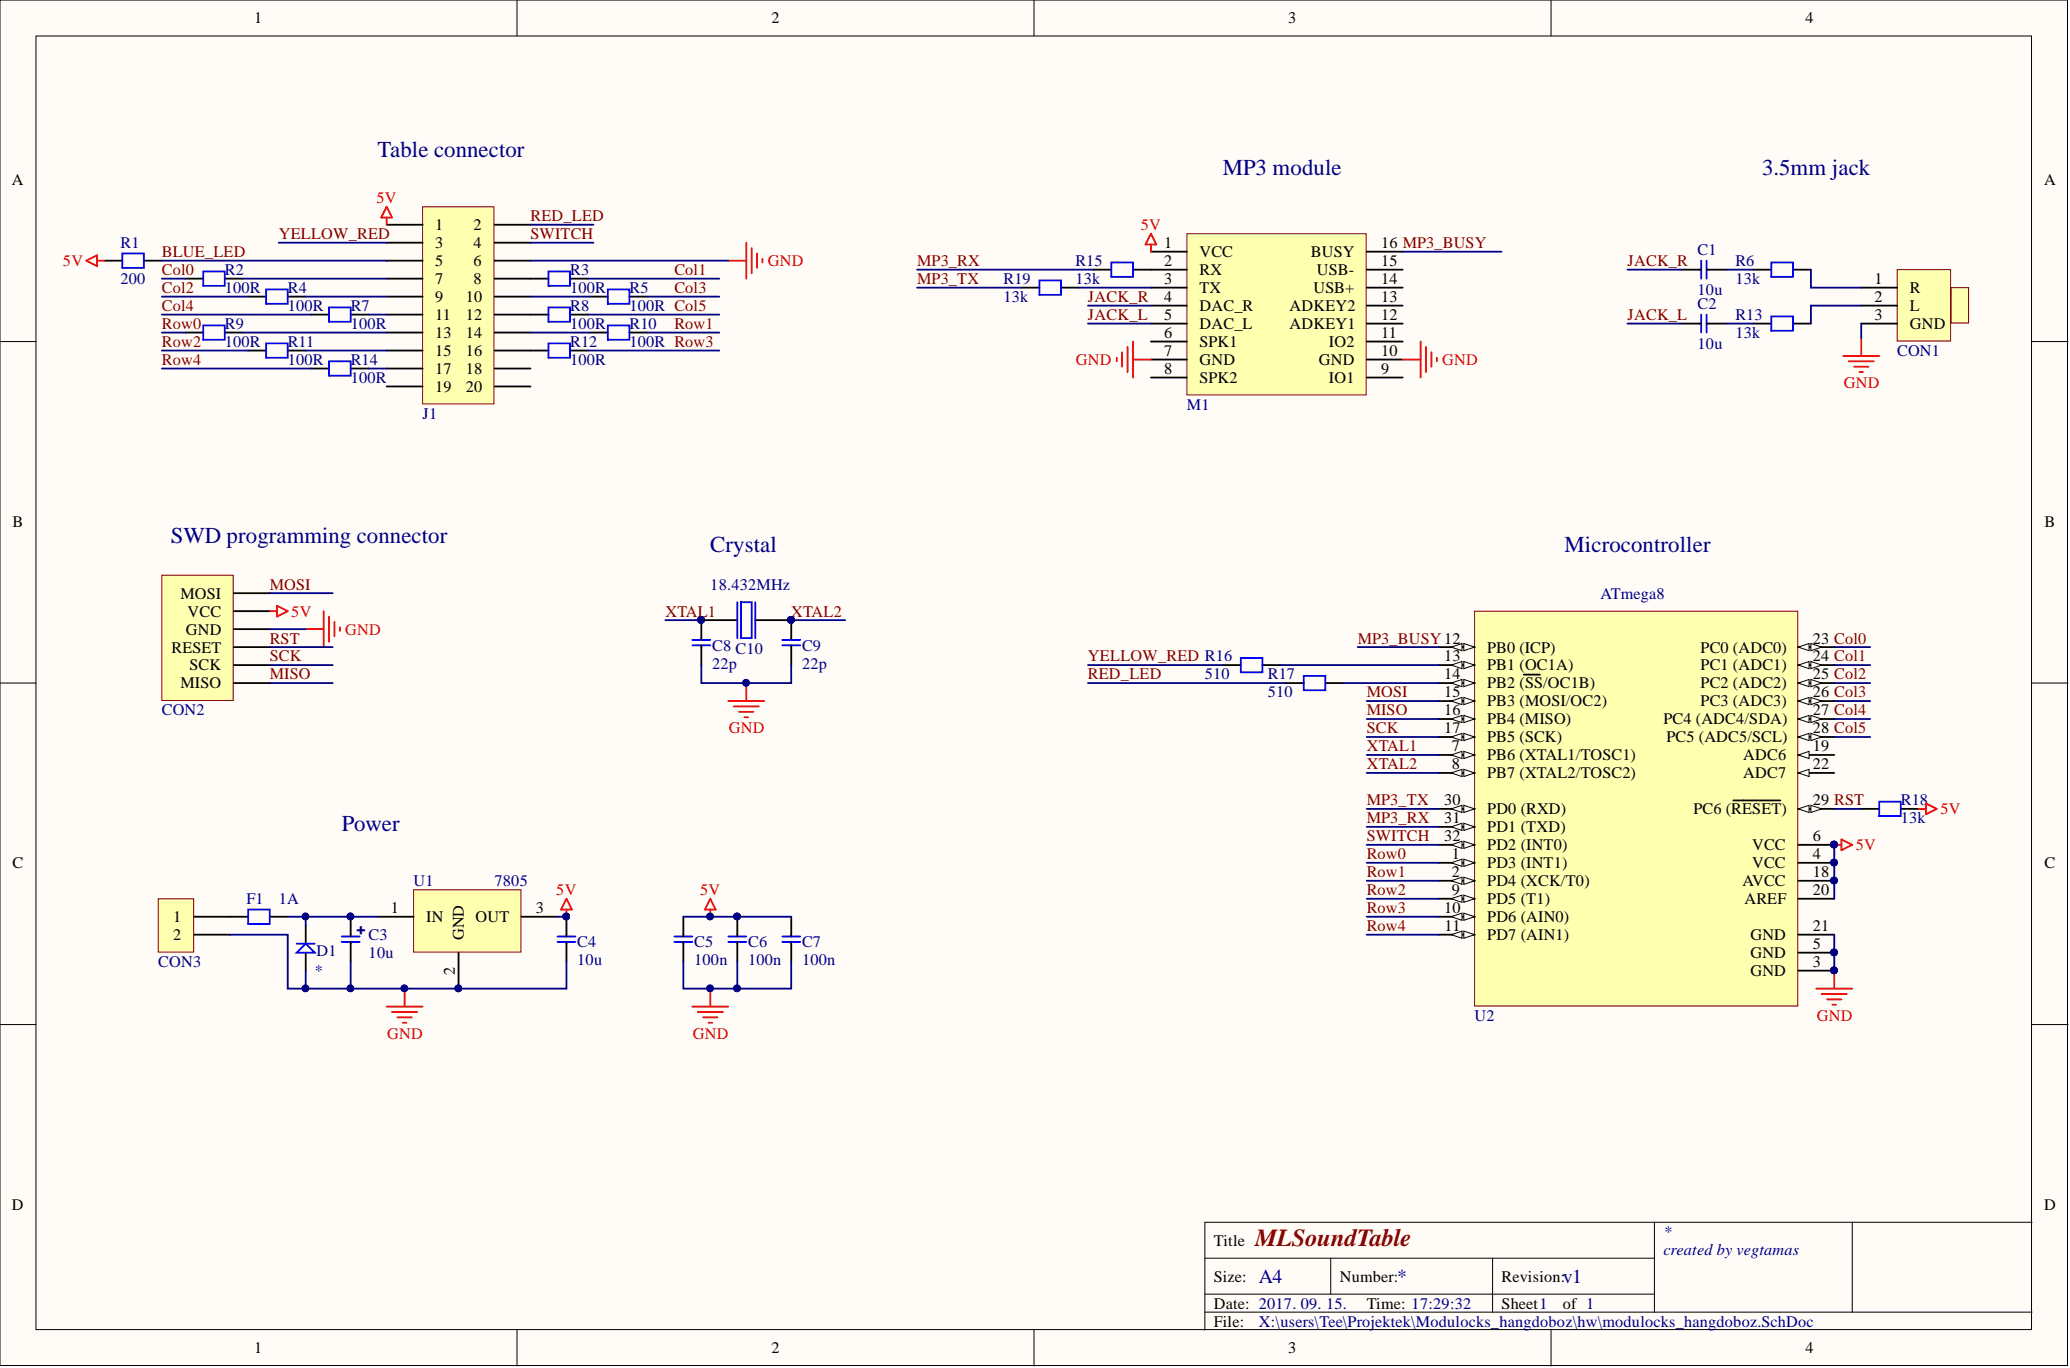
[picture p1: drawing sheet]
<svg xmlns="http://www.w3.org/2000/svg" width="292mm" height="193mm" viewBox="0 0 292 193" stroke-linecap="round" stroke-linejoin="round" font-family="sans-serif">
<defs><g id="words">
<text font-size="3.5" fill="#800000" x="177.1" y="175.7">MLSoundTable</text>
<g font-size="3.2" fill="#000080">
<text x="53.3" y="22.2">Table connector</text>
<text x="172.6" y="24.7">MP3 module</text>
<text x="248.7" y="24.7">3.5mm jack</text>
<text x="24.1" y="76.7">SWD programming connector</text>
<text x="100.2" y="77.9">Crystal</text>
<text x="220.8" y="77.9">Microcontroller</text>
<text x="48.2" y="117.2">Power</text>
</g>
<g font-size="2.8" fill="#000080">
<text x="177.6" y="180.9">A4</text>
<text x="197.2" y="180.9">*</text>
<text x="220.5" y="180.9">v1</text>
</g>
<g font-size="2.3">
<text x="35.9" y="3.3">1</text>
<text x="108.9" y="3.3">2</text>
<text x="181.8" y="3.3">3</text>
<text x="254.8" y="3.3">4</text>
<text x="1.7" y="26.1">A</text>
<text x="288.4" y="26.1">A</text>
<text x="61.4" y="32.5">1</text>
<text x="61.4" y="35">3</text>
<text x="66.8" y="32.5">2</text>
<text x="66.8" y="35">4</text>
<text x="164.3" y="35">1</text>
<text x="194.9" y="35">16 MP3_BUSY</text>
<text x="61.4" y="37.5">5</text>
<text x="61.4" y="40.1">7</text>
<text x="66.8" y="37.5">6</text>
<text x="66.8" y="40.1">8</text>
<text x="164.3" y="37.5">2</text>
<text x="164.3" y="40.1">3</text>
<text x="169.3" y="36.3">VCC</text>
<text x="169.3" y="38.8">RX</text>
<text x="169.3" y="41.3">TX</text>
<text x="185" y="36.3">BUSY</text>
<text x="185.3" y="41.3">USB+</text>
<text x="185.8" y="38.8">USB-</text>
<text x="194.9" y="40.1">14</text>
<text x="194.9" y="37.5">15</text>
<text x="264.5" y="40.1">1</text>
<text x="269.5" y="41.3">R</text>
<text x="61.4" y="42.6">9</text>
<text x="61.4" y="45.1">11</text>
<text x="61.4" y="47.7">13</text>
<text x="65.7" y="42.6">10</text>
<text x="65.7" y="45.1">12</text>
<text x="65.7" y="47.7">14</text>
<text x="164.3" y="42.6">4</text>
<text x="164.3" y="45.1">5</text>
<text x="164.3" y="47.7">6</text>
<text x="169.3" y="43.9">DAC_R</text>
<text x="169.3" y="46.4">DAC_L</text>
<text x="181.9" y="46.4">ADKEY1</text>
<text x="181.9" y="43.9">ADKEY2</text>
<text x="194.9" y="47.7">11</text>
<text x="194.9" y="45.1">12</text>
<text x="194.9" y="42.6">13</text>
<text x="264.5" y="42.6">2</text>
<text x="264.5" y="45.1">3</text>
<text x="269.5" y="43.9">L</text>
<text x="269.5" y="46.4">GND</text>
<text x="61.4" y="50.2">15</text>
<text x="61.4" y="52.7">17</text>
<text x="65.7" y="50.2">16</text>
<text x="65.7" y="52.7">18</text>
<text x="164.3" y="50.2">7</text>
<text x="164.3" y="52.7">8</text>
<text x="169.3" y="48.9">SPK1</text>
<text x="169.3" y="51.5">GND</text>
<text x="186.1" y="51.5">GND</text>
<text x="187.5" y="48.9">IO2</text>
<text x="194.9" y="52.7">9</text>
<text x="194.9" y="50.2">10</text>
<text x="61.4" y="55.3">19</text>
<text x="65.7" y="55.3">20</text>
<text x="169.3" y="54">SPK2</text>
<text x="187.5" y="54">IO1</text>
<text x="1.8" y="74.3">B</text>
<text x="288.5" y="74.3">B</text>
<text x="25.5" y="84.4">MOSI</text>
<text x="26.2" y="89.5">GND</text>
<text x="26.5" y="87">VCC</text>
<text x="24.2" y="92">RESET</text>
<text x="26.7" y="94.6">SCK</text>
<text x="203.8" y="93.3">13</text>
<text x="203.8" y="95.8">14</text>
<text x="209.9" y="92">PB0 (ICP)</text>
<text x="209.9" y="94.6">PB1 (OC1A)</text>
<text x="240" y="92">PC0 (ADC0)</text>
<text x="240" y="94.6">PC1 (ADC1)</text>
<text x="255.8" y="90.8">23 Col0</text>
<text x="255.8" y="93.3">24 Col1</text>
<text x="255.8" y="95.8">25 Col2</text>
<text x="25.5" y="97.1">MISO</text>
<text x="203.8" y="98.4">15</text>
<text x="203.8" y="100.9">16</text>
<text x="209.9" y="97.1">PB2 (SS/OC1B)</text>
<text x="209.9" y="99.6">PB3 (MOSI/OC2)</text>
<text x="240" y="97.1">PC2 (ADC2)</text>
<text x="240" y="99.6">PC3 (ADC3)</text>
<text x="255.8" y="98.4">26 Col3</text>
<text x="255.8" y="100.9">27 Col4</text>
<text x="203.8" y="103.5">17</text>
<text x="204.9" y="106">7</text>
<text x="209.9" y="107.3">PB6 (XTAL1/TOSC1)</text>
<text x="209.9" y="102.2">PB4 (MISO)</text>
<text x="209.9" y="104.7">PB5 (SCK)</text>
<text x="234.7" y="102.2">PC4 (ADC4/SDA)</text>
<text x="235.1" y="104.7">PC5 (ADC5/SCL)</text>
<text x="246" y="107.3">ADC6</text>
<text x="255.8" y="103.5">28 Col5</text>
<text x="255.8" y="106">19</text>
<text x="203.8" y="113.6">30</text>
<text x="204.9" y="108.5">8</text>
<text x="209.9" y="109.8">PB7 (XTAL2/TOSC2)</text>
<text x="246" y="109.8">ADC7</text>
<text x="255.8" y="113.6">29 RST</text>
<text x="255.8" y="108.5">22</text>
<text x="203.8" y="116.1">31</text>
<text x="203.8" y="118.7">32</text>
<text x="209.9" y="114.9">PD0 (RXD)</text>
<text x="209.9" y="117.4">PD1 (TXD)</text>
<text x="209.9" y="119.9">PD2 (INT0)</text>
<text x="239" y="114.9">PC6 (RESET)</text>
<text x="247.2" y="119.9">VCC</text>
<text x="255.8" y="118.7">6</text>
<text x="1.8" y="122.5">C</text>
<text x="204.9" y="121.2">1</text>
<text x="204.9" y="123.7">2</text>
<text x="209.9" y="122.5">PD3 (INT1)</text>
<text x="209.9" y="125">PD4 (XCK/T0)</text>
<text x="245.9" y="125">AVCC</text>
<text x="247.2" y="122.5">VCC</text>
<text x="255.8" y="123.7">18</text>
<text x="255.8" y="121.2">4</text>
<text x="288.5" y="122.5">C</text>
<text x="24.4" y="130.1">1</text>
<text x="55.2" y="128.8">1</text>
<text x="60.1" y="130.1">IN</text>
<text x="67.1" y="130.1">OUT</text>
<text x="75.6" y="128.8">3</text>
<text x="203.8" y="128.8">10</text>
<text x="203.9" y="131.3">11</text>
<text x="204.9" y="126.3">9</text>
<text x="209.9" y="127.5">PD5 (T1)</text>
<text x="209.9" y="130.1">PD6 (AIN0)</text>
<text x="246.1" y="127.5">AREF</text>
<text x="255.8" y="126.3">20</text>
<text x="255.8" y="131.3">21</text>
<text x="24.4" y="132.6">2</text>
<text x="64.2" y="137.6" transform="rotate(-90 64.2 137.6)">2</text>
<text x="65.5" y="132.6" transform="rotate(-90 65.5 132.6)">GND</text>
<text x="209.9" y="132.6">PD7 (AIN1)</text>
<text x="247" y="135.1">GND</text>
<text x="247" y="132.6">GND</text>
<text x="247" y="137.7">GND</text>
<text x="255.8" y="133.9">5</text>
<text x="255.8" y="136.4">3</text>
<text x="1.7" y="170.6">D</text>
<text x="288.4" y="170.6">D</text>
<text x="171.3" y="175.7">Title</text>
<text x="171.3" y="180.8">Size:</text>
<text x="171.3" y="184.6">Date: 2017. 09. 15.</text>
<text x="189.1" y="180.8">Number:</text>
<text x="192.9" y="184.6">Time: 17:29:32</text>
<text x="211.9" y="180.8">Revision:</text>
<text x="211.9" y="184.6">Sheet1</text>
<text x="220.5" y="184.6">of 1</text>
<text x="35.9" y="190.9">1</text>
<text x="108.9" y="190.9">2</text>
<text x="171.3" y="187.1">File:</text>
<text x="181.8" y="190.9">3</text>
<text x="254.8" y="190.9">4</text>
</g>
<g font-size="2.3" fill="#f00">
<text x="53.1" y="28.7">5V</text>
<text x="161" y="32.5">5V</text>
<text x="8.9" y="37.5">5V</text>
<text x="108.4" y="37.5">GND</text>
<text x="151.8" y="51.5">GND</text>
<text x="203.5" y="51.5">GND</text>
<text x="260.2" y="54.8">GND</text>
<text x="41.1" y="87">5V</text>
<text x="48.7" y="89.5">GND</text>
<text x="102.9" y="103.5">GND</text>
<text x="261.9" y="119.9">5V</text>
<text x="273.8" y="114.9">5V</text>
<text x="78.5" y="126.3">5V</text>
<text x="98.8" y="126.3">5V</text>
<text x="54.6" y="146.6">GND</text>
<text x="97.8" y="146.6">GND</text>
<text x="256.4" y="144">GND</text>
</g>
<g font-size="2.3" fill="#000080">
<text x="17" y="35">R1</text>
<text x="17" y="40.1">200</text>
<text x="31.7" y="41.3">100R</text>
<text x="31.7" y="38.8">R2</text>
<text x="40.6" y="41.3">R4</text>
<text x="80.4" y="41.3">100R</text>
<text x="80.4" y="38.8">R3</text>
<text x="88.8" y="41.3">R5</text>
<text x="141.6" y="40.1">R19</text>
<text x="151.7" y="40.1">13k</text>
<text x="151.7" y="37.5">R15</text>
<text x="239.5" y="41.6">10u</text>
<text x="239.5" y="36">C1</text>
<text x="244.9" y="40.1">13k</text>
<text x="244.9" y="37.5">R6</text>
<text x="31.7" y="46.4">R9</text>
<text x="40.6" y="43.9">100R</text>
<text x="49.5" y="46.4">100R</text>
<text x="49.5" y="43.9">R7</text>
<text x="80.4" y="46.4">100R</text>
<text x="80.4" y="43.9">R8</text>
<text x="88.8" y="43.9">100R Col5</text>
<text x="88.8" y="46.4">R10</text>
<text x="141.6" y="42.6">13k</text>
<text x="239.5" y="43.6">C2</text>
<text x="244.9" y="47.7">13k</text>
<text x="244.9" y="45.1">R13</text>
<text x="31.7" y="48.9">100R</text>
<text x="40.6" y="51.5">100R</text>
<text x="40.6" y="48.9">R11</text>
<text x="49.5" y="51.5">R14</text>
<text x="80.4" y="51.5">100R</text>
<text x="80.4" y="48.9">R12</text>
<text x="88.8" y="48.9">100R Row3</text>
<text x="239.5" y="49.2">10u</text>
<text x="267.7" y="50.2">CON1</text>
<text x="49.5" y="54">100R</text>
<text x="59.6" y="59.1">J1</text>
<text x="167.5" y="57.8">M1</text>
<text x="100.2" y="83.2">18.432MHz</text>
<text x="225.8" y="84.4">ATmega8</text>
<text x="100.5" y="94.3">22p</text>
<text x="100.5" y="91.8">C8 C10</text>
<text x="113.2" y="94.3">22p</text>
<text x="113.2" y="91.8">C9</text>
<text x="170" y="95.8">510</text>
<text x="178.9" y="95.8">R17</text>
<text x="22.8" y="100.9">CON2</text>
<text x="178.9" y="98.4">510</text>
<text x="268.2" y="113.6">R18</text>
<text x="268.2" y="116.1">13k</text>
<text x="58.4" y="125">U1</text>
<text x="69.8" y="125">7805</text>
<text x="34.8" y="127.5">F1</text>
<text x="39.3" y="127.5">1A</text>
<text x="51.5" y="131.8" transform="rotate(-90 51.5 131.8)">+</text>
<text x="22.3" y="136.4">CON3</text>
<text x="44.4" y="137.7">*</text>
<text x="44.7" y="134.9">D1</text>
<text x="52" y="135.1">10u</text>
<text x="52" y="132.6">C3</text>
<text x="81.5" y="136.2">10u</text>
<text x="81.5" y="133.6">C4</text>
<text x="98" y="136.2">100n</text>
<text x="98" y="133.6">C5</text>
<text x="105.6" y="136.2">100n</text>
<text x="105.6" y="133.6">C6</text>
<text x="113.2" y="136.2">100n</text>
<text x="113.2" y="133.6">C7</text>
<text x="208.1" y="144">U2</text>
<text x="234.7" y="174.4">*</text>
<text x="234.7" y="177">created by vegtamas</text>
<text x="177.6" y="187.1">X:\users\Tee\Projektek\Modulocks_hangdoboz\hw\modulocks_hangdoboz.SchDoc</text>
</g>
<g font-size="2.3" fill="#800000">
<text x="39.3" y="33.7">YELLOW_RED</text>
<text x="74.9" y="31.2">RED_LED</text>
<text x="74.9" y="33.7">SWITCH</text>
<text x="22.8" y="36.3">BLUE_LED</text>
<text x="22.8" y="38.8">Col0</text>
<text x="22.8" y="41.3">Col2</text>
<text x="95.2" y="38.8">Col1</text>
<text x="95.2" y="41.3">Col3</text>
<text x="129.4" y="37.5">MP3_RX</text>
<text x="129.4" y="40.1">MP3_TX</text>
<text x="229.7" y="37.5">JACK_R</text>
<text x="22.8" y="43.9">Col4</text>
<text x="22.8" y="46.4">Row0</text>
<text x="95.2" y="46.4">Row1</text>
<text x="153.5" y="42.6">JACK_R</text>
<text x="153.5" y="45.1">JACK_L</text>
<text x="229.7" y="45.1">JACK_L</text>
<text x="22.8" y="48.9">Row2</text>
<text x="22.8" y="51.5">Row4</text>
<text x="38.1" y="83.2">MOSI</text>
<text x="93.9" y="87">XTAL1</text>
<text x="111.7" y="87">XTAL2</text>
<text x="38.1" y="95.8">MISO</text>
<text x="38.1" y="90.8">RST</text>
<text x="38.1" y="93.3">SCK</text>
<text x="153.5" y="95.8">RED_LED</text>
<text x="153.5" y="93.3">YELLOW_RED R16</text>
<text x="191.6" y="90.8">MP3_BUSY12</text>
<text x="192.9" y="98.4">MOSI</text>
<text x="192.9" y="100.9">MISO</text>
<text x="192.9" y="103.5">SCK</text>
<text x="192.9" y="106">XTAL1</text>
<text x="192.9" y="108.5">XTAL2</text>
<text x="192.9" y="113.6">MP3_TX</text>
<text x="192.9" y="116.1">MP3_RX</text>
<text x="192.9" y="118.7">SWITCH</text>
<text x="192.9" y="121.2">Row0</text>
<text x="192.9" y="123.7">Row1</text>
<text x="192.9" y="126.3">Row2</text>
<text x="192.9" y="128.8">Row3</text>
<text x="192.9" y="131.3">Row4</text>
</g>
</g></defs>
<g fill="#fffcf8" stroke="#000" stroke-width=".14">
<path d="M0 0h291.7v192.6h-291.7z"/>
<path d="M5.1 5.1h281.6v182.5h-281.6z"/>
</g>
<g fill="none" stroke="#000" stroke-width=".14">
<path d="M73 0v5.1M145.9 0v5.1M218.9 0v5.1M0 48.2h5.1M286.7 48.2h5.1M0 96.4h5.1M286.7 96.4h5.1M0 144.5h5.1M286.7 144.5h5.1M170 177.5h63.5M187.8 177.5v5.1M210.6 177.5v7.6"/>
<path d="M233.5 172.4v12.7M261.4 172.4h-91.4v15.2M286.7 172.4h-25.3v12.7M73 187.6v5.1M145.9 187.6v5.1M170 185.1h116.7M170 182.6h63.5M218.9 187.6v5.1"/>
</g>
<path d="M208.1 86.2h45.6v55.7h-45.6z" fill="#ffffb0" stroke="#800000" stroke-width=".14"/>
<path d="M253.8 114.1h5" fill="none" stroke="#000" stroke-width=".25"/>
<path d="M253.8 114.1l1.5-.5v1z" fill="#fffcf8"/>
<path d="M253.8 114.1l1.5-.5v1z" fill="none" stroke="#000" stroke-width=".14"/>
<path d="M255.5 113.6l1.6 .5-1.6 .5z" fill="#fffcf8"/>
<path d="M255.5 113.6l1.6 .5-1.6 .5z" fill="none" stroke="#000" stroke-width=".14"/>
<path d="M203 114.1h5.1M244.6 112.9h2.7M247.4 112.9h1.1M248.6 112.9h1.3M250 112.9h1.2" fill="none" stroke="#000" stroke-width=".25"/>
<path d="M206.6 113.6l1.5 .5-1.5 .5z" fill="#fffcf8"/>
<path d="M206.6 113.6l1.5 .5-1.5 .5z" fill="none" stroke="#000" stroke-width=".14"/>
<path d="M204.8 114.1l1.5-.5v1z" fill="#fffcf8"/>
<path d="M204.8 114.1l1.5-.5v1z" fill="none" stroke="#000" stroke-width=".14"/>
<path d="M203 116.6h5.1" fill="none" stroke="#000" stroke-width=".25"/>
<path d="M206.6 116.1l1.5 .5-1.5 .5z" fill="#fffcf8"/>
<path d="M206.6 116.1l1.5 .5-1.5 .5z" fill="none" stroke="#000" stroke-width=".14"/>
<path d="M204.8 116.6l1.5-.5v1z" fill="#fffcf8"/>
<path d="M204.8 116.6l1.5-.5v1z" fill="none" stroke="#000" stroke-width=".14"/>
<path d="M203 119.2h5.1" fill="none" stroke="#000" stroke-width=".25"/>
<path d="M206.6 118.7l1.5 .5-1.5 .5z" fill="#fffcf8"/>
<path d="M206.6 118.7l1.5 .5-1.5 .5z" fill="none" stroke="#000" stroke-width=".14"/>
<path d="M204.8 119.2l1.5-.5v1z" fill="#fffcf8"/>
<path d="M204.8 119.2l1.5-.5v1z" fill="none" stroke="#000" stroke-width=".14"/>
<path d="M203 121.7h5.1" fill="none" stroke="#000" stroke-width=".25"/>
<path d="M206.6 121.2l1.5 .5-1.5 .5z" fill="#fffcf8"/>
<path d="M206.6 121.2l1.5 .5-1.5 .5z" fill="none" stroke="#000" stroke-width=".14"/>
<path d="M204.8 121.7l1.5-.5v1z" fill="#fffcf8"/>
<path d="M204.8 121.7l1.5-.5v1z" fill="none" stroke="#000" stroke-width=".14"/>
<path d="M203 124.2h5.1" fill="none" stroke="#000" stroke-width=".25"/>
<path d="M206.6 123.7l1.5 .5-1.5 .5z" fill="#fffcf8"/>
<path d="M206.6 123.7l1.5 .5-1.5 .5z" fill="none" stroke="#000" stroke-width=".14"/>
<path d="M204.8 124.2l1.5-.5v1z" fill="#fffcf8"/>
<path d="M204.8 124.2l1.5-.5v1z" fill="none" stroke="#000" stroke-width=".14"/>
<path d="M203 106.5h5.1M253.8 119.2h5M253.8 134.4h5" fill="none" stroke="#000" stroke-width=".25"/>
<g fill="#000080" stroke="#000080" stroke-width=".14">
<circle cx="258.8" cy="119.1" r=".47"/>
<circle cx="258.8" cy="134.3" r=".47"/>
</g>
<path d="M206.6 106l1.5 .5-1.5 .5z" fill="#fffcf8"/>
<path d="M206.6 106l1.5 .5-1.5 .5z" fill="none" stroke="#000" stroke-width=".14"/>
<path d="M204.8 106.5l1.5-.5v1z" fill="#fffcf8"/>
<path d="M204.8 106.5l1.5-.5v1z" fill="none" stroke="#000" stroke-width=".14"/>
<path d="M203 109h5.1" fill="none" stroke="#000" stroke-width=".25"/>
<path d="M206.6 108.5l1.5 .5-1.5 .5z" fill="#fffcf8"/>
<path d="M206.6 108.5l1.5 .5-1.5 .5z" fill="none" stroke="#000" stroke-width=".14"/>
<path d="M204.8 109l1.5-.5v1z" fill="#fffcf8"/>
<path d="M204.8 109l1.5-.5v1z" fill="none" stroke="#000" stroke-width=".14"/>
<path d="M203 126.8h5.1" fill="none" stroke="#000" stroke-width=".25"/>
<path d="M206.6 126.3l1.5 .5-1.5 .5z" fill="#fffcf8"/>
<path d="M206.6 126.3l1.5 .5-1.5 .5z" fill="none" stroke="#000" stroke-width=".14"/>
<path d="M204.8 126.8l1.5-.5v1z" fill="#fffcf8"/>
<path d="M204.8 126.8l1.5-.5v1z" fill="none" stroke="#000" stroke-width=".14"/>
<path d="M203 129.3h5.1" fill="none" stroke="#000" stroke-width=".25"/>
<path d="M206.6 128.8l1.5 .5-1.5 .5z" fill="#fffcf8"/>
<path d="M206.6 128.8l1.5 .5-1.5 .5z" fill="none" stroke="#000" stroke-width=".14"/>
<path d="M204.8 129.3l1.5-.5v1z" fill="#fffcf8"/>
<path d="M204.8 129.3l1.5-.5v1z" fill="none" stroke="#000" stroke-width=".14"/>
<path d="M203 131.8h5.1" fill="none" stroke="#000" stroke-width=".25"/>
<path d="M206.6 131.3l1.5 .5-1.5 .6z" fill="#fffcf8"/>
<path d="M206.6 131.3l1.5 .5-1.5 .6z" fill="none" stroke="#000" stroke-width=".14"/>
<path d="M204.8 131.8l1.5-.5v1.1z" fill="#fffcf8"/>
<path d="M204.8 131.8l1.5-.5v1.1z" fill="none" stroke="#000" stroke-width=".14"/>
<path d="M203 91.3h5.1" fill="none" stroke="#000" stroke-width=".25"/>
<path d="M206.6 90.8l1.5 .5-1.5 .5z" fill="#fffcf8"/>
<path d="M206.6 90.8l1.5 .5-1.5 .5z" fill="none" stroke="#000" stroke-width=".14"/>
<path d="M204.8 91.3l1.5-.5v1z" fill="#fffcf8"/>
<path d="M204.8 91.3l1.5-.5v1z" fill="none" stroke="#000" stroke-width=".14"/>
<path d="M203 93.8h5.1" fill="none" stroke="#000" stroke-width=".25"/>
<path d="M206.6 93.3l1.5 .5-1.5 .5z" fill="#fffcf8"/>
<path d="M206.6 93.3l1.5 .5-1.5 .5z" fill="none" stroke="#000" stroke-width=".14"/>
<path d="M204.8 93.8l1.5-.5v1z" fill="#fffcf8"/>
<path d="M204.8 93.8l1.5-.5v1z" fill="none" stroke="#000" stroke-width=".14"/>
<path d="M203 96.4h5.1" fill="none" stroke="#000" stroke-width=".25"/>
<path d="M206.6 95.8l1.5 .6-1.5 .5z" fill="#fffcf8"/>
<path d="M206.6 95.8l1.5 .6-1.5 .5z" fill="none" stroke="#000" stroke-width=".14"/>
<path d="M204.8 96.4l1.5-.6v1.1z" fill="#fffcf8"/>
<path d="M204.8 96.4l1.5-.6v1.1z" fill="none" stroke="#000" stroke-width=".14"/>
<path d="M203 98.9h5.1M215 95.2h1.1M216.2 95.2h1.1" fill="none" stroke="#000" stroke-width=".25"/>
<path d="M206.6 98.4l1.5 .5-1.5 .5z" fill="#fffcf8"/>
<path d="M206.6 98.4l1.5 .5-1.5 .5z" fill="none" stroke="#000" stroke-width=".14"/>
<path d="M204.8 98.9l1.5-.5v1z" fill="#fffcf8"/>
<path d="M204.8 98.9l1.5-.5v1z" fill="none" stroke="#000" stroke-width=".14"/>
<path d="M203 101.4h5.1" fill="none" stroke="#000" stroke-width=".25"/>
<path d="M206.6 100.9l1.5 .5-1.5 .5z" fill="#fffcf8"/>
<path d="M206.6 100.9l1.5 .5-1.5 .5z" fill="none" stroke="#000" stroke-width=".14"/>
<path d="M204.8 101.4l1.5-.5v1z" fill="#fffcf8"/>
<path d="M204.8 101.4l1.5-.5v1z" fill="none" stroke="#000" stroke-width=".14"/>
<path d="M203 104h5.1" fill="none" stroke="#000" stroke-width=".25"/>
<path d="M206.6 103.5l1.5 .5-1.5 .5z" fill="#fffcf8"/>
<path d="M206.6 103.5l1.5 .5-1.5 .5z" fill="none" stroke="#000" stroke-width=".14"/>
<path d="M204.8 104l1.5-.5v1z" fill="#fffcf8"/>
<path d="M204.8 104l1.5-.5v1z" fill="none" stroke="#000" stroke-width=".14"/>
<path d="M253.8 91.3h5M253.8 124.2h5M253.8 126.8h5M253.8 131.8h5" fill="none" stroke="#000" stroke-width=".25"/>
<circle cx="258.8" cy="124.2" r=".47" fill="#000080" stroke="#000080" stroke-width=".14"/>
<path d="M253.8 91.3l1.5-.5v1z" fill="#fffcf8"/>
<path d="M253.8 91.3l1.5-.5v1z" fill="none" stroke="#000" stroke-width=".14"/>
<path d="M255.5 90.8l1.6 .5-1.6 .5z" fill="#fffcf8"/>
<path d="M255.5 90.8l1.6 .5-1.6 .5z" fill="none" stroke="#000" stroke-width=".14"/>
<path d="M253.8 93.8h5" fill="none" stroke="#000" stroke-width=".25"/>
<path d="M253.8 93.8l1.5-.5v1z" fill="#fffcf8"/>
<path d="M253.8 93.8l1.5-.5v1z" fill="none" stroke="#000" stroke-width=".14"/>
<path d="M255.5 93.3l1.6 .5-1.6 .5z" fill="#fffcf8"/>
<path d="M255.5 93.3l1.6 .5-1.6 .5z" fill="none" stroke="#000" stroke-width=".14"/>
<path d="M253.8 96.4h5" fill="none" stroke="#000" stroke-width=".25"/>
<path d="M253.8 96.4l1.5-.6v1.1z" fill="#fffcf8"/>
<path d="M253.8 96.4l1.5-.6v1.1z" fill="none" stroke="#000" stroke-width=".14"/>
<path d="M255.5 95.8l1.6 .6-1.6 .5z" fill="#fffcf8"/>
<path d="M255.5 95.8l1.6 .6-1.6 .5z" fill="none" stroke="#000" stroke-width=".14"/>
<path d="M253.8 98.9h5" fill="none" stroke="#000" stroke-width=".25"/>
<path d="M253.8 98.9l1.5-.5v1z" fill="#fffcf8"/>
<path d="M253.8 98.9l1.5-.5v1z" fill="none" stroke="#000" stroke-width=".14"/>
<path d="M255.5 98.4l1.6 .5-1.6 .5z" fill="#fffcf8"/>
<path d="M255.5 98.4l1.6 .5-1.6 .5z" fill="none" stroke="#000" stroke-width=".14"/>
<path d="M253.8 101.4h5" fill="none" stroke="#000" stroke-width=".25"/>
<path d="M253.8 101.4l1.5-.5v1z" fill="#fffcf8"/>
<path d="M253.8 101.4l1.5-.5v1z" fill="none" stroke="#000" stroke-width=".14"/>
<path d="M255.5 100.9l1.6 .5-1.6 .5z" fill="#fffcf8"/>
<path d="M255.5 100.9l1.6 .5-1.6 .5z" fill="none" stroke="#000" stroke-width=".14"/>
<path d="M253.8 104h5" fill="none" stroke="#000" stroke-width=".25"/>
<path d="M253.8 104l1.5-.5v1z" fill="#fffcf8"/>
<path d="M253.8 104l1.5-.5v1z" fill="none" stroke="#000" stroke-width=".14"/>
<path d="M255.5 103.5l1.6 .5-1.6 .5z" fill="#fffcf8"/>
<path d="M255.5 103.5l1.6 .5-1.6 .5z" fill="none" stroke="#000" stroke-width=".14"/>
<path d="M253.8 106.5h5M253.8 136.9h5M253.8 121.7h5" fill="none" stroke="#000" stroke-width=".25"/>
<g fill="#000080" stroke="#000080" stroke-width=".14">
<circle cx="258.8" cy="136.9" r=".47"/>
<circle cx="258.8" cy="121.7" r=".47"/>
</g>
<path d="M253.8 106.5l1.5-.5v1z" fill="#fffcf8"/>
<path d="M253.8 106.5l1.5-.5v1z" fill="none" stroke="#000" stroke-width=".14"/>
<path d="M253.8 109h5" fill="none" stroke="#000" stroke-width=".25"/>
<path d="M253.8 109l1.5-.5v1z" fill="#fffcf8"/>
<path d="M253.8 109l1.5-.5v1z" fill="none" stroke="#000" stroke-width=".14"/>
<g fill="#000080" stroke="#000080" stroke-width=".14">
<circle cx="258.8" cy="119.1" r=".47"/>
<circle cx="258.8" cy="134.3" r=".47"/>
<circle cx="258.8" cy="124.2" r=".47"/>
<circle cx="258.8" cy="136.9" r=".47"/>
<circle cx="258.8" cy="121.7" r=".47"/>
</g>
<path d="M22.8 81.1h10.1v17.7h-10.1z" fill="#ffffb0" stroke="#800000" stroke-width=".14"/>
<path d="M33 83.7h5.1M33 86.2h5.1M33 88.7h5.1M33 91.3h5.1M33 93.8h5.1M33 96.4h5.1" fill="none" stroke="#000" stroke-width=".25"/>
<path d="M59.6 29.2h10.1v27.8h-10.1z" fill="#ffffb0" stroke="#800000" stroke-width=".14"/>
<g fill="none" stroke="#000" stroke-width=".25">
<path d="M54.6 31.7h5M54.6 34.2h5M54.6 36.8h5M54.6 39.3h5M69.8 31.7h5.1M69.8 34.2h5.1M69.8 36.8h5.1M69.8 39.3h5.1M54.6 41.8h5M54.6 44.4h5M54.6 46.9h5M54.6 49.4h5"/>
<path d="M54.6 52h5M54.6 54.5h5M69.8 41.8h5.1M69.8 44.4h5.1M69.8 46.9h5.1M69.8 49.4h5.1M69.8 52h5.1M69.8 54.5h5.1"/>
</g>
<path d="M22.3 126.8h5v7.5h-5z" fill="#ffffb0" stroke="#800000" stroke-width=".14"/>
<path d="M27.4 129.3h5.1M27.4 131.8h5.1" fill="none" stroke="#000" stroke-width=".25"/>
<path d="M58.4 125.5h15.1v8.8h-15.1z" fill="#ffffb0" stroke="#800000" stroke-width=".14"/>
<path d="M99 91v2.8M104 87.5h-5v2.8M106.6 87.5h5.1v2.8M111.7 91v2.8M49.5 129.3v2.8M49.5 132.9v2.8M53.3 129.3h5.1M64.7 134.4v5.1M73.6 129.3h5.1M79.9 129.3v2.8M79.9 132.9v2.8" fill="none" stroke="#000" stroke-width=".25"/>
<g fill="#000080" stroke="#000080" stroke-width=".14">
<circle cx="64.7" cy="139.4" r=".47"/>
<circle cx="49.4" cy="129.3" r=".47"/>
<circle cx="79.9" cy="129.3" r=".47"/>
<circle cx="57.1" cy="139.4" r=".47"/>
<circle cx="111.6" cy="87.4" r=".47"/>
<circle cx="98.9" cy="87.4" r=".47"/>
<circle cx="105.3" cy="96.3" r=".47"/>
</g>
<path d="M97.7 90.3h2.5M97.7 91h2.5M104 84.9v5.1M104.5 84.9h1.6v5.1h-1.6zM106.6 84.9v5.1M110.4 90.3h2.5M110.4 91h2.5M48.2 132.9h2.6M48.2 132.1h2.6M78.7 132.9h2.5M78.7 132.1h2.5" fill="none" stroke="#00f" stroke-width=".25"/>
<g fill="none" stroke="#f00" stroke-width=".25">
<path d="M54.6 29.2l.7 1.5h-1.5zM54.6 30.7v1M102.8 36.8h2.5M105.3 34.2v5.1M106.1 35v3.5M106.8 35.8v2M107.6 36.5v.5M38.1 86.2h1M39.1 85.5l1.5 .7-1.5 .8zM43.1 88.7h2.6M45.7 86.2v5.1M46.4 87v3.5"/>
<path d="M47.2 87.7v2.1M48 88.5v.5M102.8 98.9h5M103.5 99.6h3.6M105.3 96.4v2.5M104.3 100.4h2M105.1 101.2h.5M57.1 139.5v2.5M79.9 126.8l.8 1.5h-1.5zM79.9 128.3v1M54.6 142h5M55.3 142.8h3.6"/>
<path d="M56.1 143.5h2M56.8 144.3h.5"/>
</g>
<path d="M167.5 33h25.3v22.7h-25.3z" fill="#ffffb0" stroke="#800000" stroke-width=".14"/>
<g fill="none" stroke="#000" stroke-width=".25">
<path d="M14.7 36.8h2.6M20.3 36.8h2.5M26.1 39.3h2.6M31.7 39.3h2.6M74.9 39.3h2.5M80.4 39.3h2.6M162.4 35.5h5.1M162.4 38h5.1M192.9 35.5h5M192.9 38h5M26.1 46.9h2.6M31.7 46.9h2.6"/>
<path d="M35 41.8h2.6M35 49.4h2.6M40.6 41.8h2.5M40.6 49.4h2.5M43.9 44.4h2.5M43.9 52h2.5M49.5 44.4h2.5M49.5 52h2.5M74.9 44.4h2.5M74.9 49.4h2.5M80.4 44.4h2.6M80.4 49.4h2.6"/>
<path d="M83.2 41.8h2.6M83.2 46.9h2.6M88.8 41.8h2.6M88.8 46.9h2.6M162.4 40.6h5.1M162.4 43.1h5.1M162.4 45.6h5.1M162.4 48.2h5.1M162.4 50.7h5.1M162.4 53.3h5.1M192.9 40.6h5M192.9 43.1h5"/>
<path d="M192.9 45.6h5M192.9 48.2h5M192.9 50.7h5M192.9 53.3h5M172.6 93.8h2.5M178.1 93.8h2.6M181.4 96.4h2.6M187 96.4h2.6M32.5 129.3h2.5M38.1 129.3h2.5M96.4 129.3v2.8M96.4 132.9v2.8"/>
<path d="M104 129.3v2.8M104 132.9v2.8M111.7 129.3v2.8M111.7 132.9v2.8"/>
</g>
<g fill="#000080" stroke="#000080" stroke-width=".14">
<circle cx="111.6" cy="87.4" r=".47"/>
<circle cx="104" cy="129.3" r=".47"/>
<circle cx="100.2" cy="129.3" r=".47"/>
<circle cx="100.2" cy="139.4" r=".47"/>
<circle cx="258.8" cy="119.1" r=".47"/>
<circle cx="258.8" cy="136.9" r=".47"/>
</g>
<g fill="none" stroke="#f00" stroke-width=".25">
<path d="M12.2 36.8l1.5-.8v1.5zM13.7 36.8h1M162.4 33l.8 1.5h-1.6zM162.4 34.5v1M157.6 50.5v.5M158.3 49.7v2M159.1 48.9v3.6M159.9 48.2v5.1M159.9 50.7h2.5M197.9 50.7h2.6M200.5 48.2v5.1M201.2 48.9v3.6"/>
<path d="M202 49.7v2M202.8 50.5v.5M258.8 119.2h1M259.8 118.4l1.6 .8-1.6 .7zM100.2 126.8l.8 1.5h-1.5zM100.2 128.3v1M100.2 139.5v2.5M256.3 139.5h5.1M258.8 136.9v2.6M97.7 142h5.1M98.5 142.8h3.5M99.2 143.5h2"/>
<path d="M100 144.3h.5M257.1 140.2h3.5M257.8 141h2M258.6 141.7h.5"/>
</g>
<g fill="none" stroke="#00f" stroke-width=".25">
<path d="M17.3 35.8h3v2h-3zM28.7 38.3h3v2h-3zM77.4 38.3h3v2h-3zM28.7 45.9h3v2h-3zM37.6 40.8h3v2.1h-3zM37.6 48.4h3v2.1h-3zM46.4 43.4h3.1v2h-3.1zM46.4 51h3.1v2h-3.1zM77.4 43.4h3v2h-3zM77.4 48.4h3v2.1h-3zM85.8 40.8h3v2.1h-3zM85.8 45.9h3v2h-3z"/>
<path d="M175.1 92.8h3v2h-3zM184 95.3h3v2.1h-3zM35 128.3h3.1v2h-3.1zM95.2 132.1h2.5M95.2 132.9h2.5M102.8 132.1h2.5M102.8 132.9h2.5M110.4 132.1h2.5M110.4 132.9h2.5"/>
</g>
<path d="M267.7 38h7.6v10.1h-7.6z" fill="#ffffb0" stroke="#800000" stroke-width=".14"/>
<path d="M262.6 40.6h5.1M262.6 43.1h5.1M262.6 45.6h5.1" fill="none" stroke="#000" stroke-width=".25"/>
<path d="M275.3 40.6h2.5v5h-2.5z" fill="#ffffb0" stroke="#800000" stroke-width=".14"/>
<g fill="none" stroke="#000" stroke-width=".25">
<path d="M154.3 38h2.5M159.9 38h2.5M237.3 38h2.8M240.8 38h2.8M247.4 38h2.6M253 38h2.5M144.1 40.6h2.6M149.7 40.6h2.6M237.3 45.6h2.8M240.8 45.6h2.8M247.4 45.6h2.6M253 45.6h2.5"/>
<path d="M262.6 114.1h2.6M268.2 114.1h2.6M43.1 130.6v2.5M43.1 134.4v2.5"/>
</g>
<path d="M146.7 39.6h3v2h-3zM156.8 37h3.1v2.1h-3.1zM240.1 36.8v2.5M240.8 36.8v2.5M250 37h3v2.1h-3zM240.1 44.4v2.5M240.8 44.4v2.5M250 44.6h3v2.1h-3zM265.2 113.1h3v2h-3zM41.9 134.4l1.2-1.3 1.3 1.3zM41.9 133.1h2.5" fill="none" stroke="#00f" stroke-width=".25"/>
<path d="M260.1 50.2h5.1M260.9 51h3.5M261.6 51.7h2.1M262.4 52.5h.5M262.6 47.7v2.5M270.8 114.1h1M271.8 113.3l1.5 .8-1.5 .8z" fill="none" stroke="#f00" stroke-width=".25"/>
<g fill="none" stroke="#000080" stroke-width=".25">
<path d="M22.8 36.8h31.8M22.8 39.3h3.3M34.3 39.3h20.3M39.3 34.2h15.3M74.9 34.2h8.8M74.9 36.8h27.9M74.9 31.7h8.8M83 39.3h18.5M129.4 38h24.9M197.9 35.5h14M229.7 38h7.6M243.6 38h3.8"/>
<path d="M255.5 38v2.6h7.1M22.8 41.8h12.2M22.8 44.4h21.1M22.8 46.9h3.3M22.8 49.4h12.2M22.8 52h21.1M34.3 46.9h20.3M43.1 41.8h11.5M43.1 49.4h11.5M52 44.4h2.6M52 52h2.6M74.9 41.8h8.3"/>
<path d="M74.9 46.9h8.3M83 44.4h18.5M83 49.4h18.5M91.4 41.8h10.1M91.4 46.9h10.1M129.4 40.6h14.7M152.3 40.6h10.1M153.5 43.1h8.9M153.5 45.6h8.9M229.7 45.6h7.6M243.6 45.6h3.8M262.6 43.1h-7.1v2.5"/>
<path d="M262.6 45.6v2.1M38.1 88.7h5M38.1 83.7h8.8M38.1 91.3h8.8M38.1 93.8h8.8M38.1 96.4h8.8M93.9 87.5h5.1M99 93.8v2.6h12.7v-2.6M111.7 87.5h7.6M153.5 93.8h19.1M153.5 96.4h27.9M180.7 93.8h22.3"/>
<path d="M189.6 96.4h13.4M191.6 91.3h11.4M192.9 98.9h10.1M258.8 91.3h5.1M258.8 93.8h5.1M258.8 96.4h5.1M258.8 98.9h5.1M192.9 114.1h10.1M192.9 116.6h10.1M192.9 119.2h10.1M192.9 109h10.1M192.9 106.5h10.1"/>
<path d="M192.9 104h10.1M192.9 101.4h10.1M258.8 119.2v7.6M258.8 114.1h3.8M258.8 104h5.1M258.8 101.4h5.1M32.5 131.8h8.1v7.7h8.9M40.6 129.3h12.7M43.1 129.3v1.3M43.1 136.9v2.6M49.5 135.7v3.8h30.4v-3.8M78.7 129.3h1.2"/>
<path d="M96.4 129.3h15.3M96.4 135.7v3.8h7.6v-3.8M111.7 135.7v3.8h-7.7M192.9 129.3h10.1M192.9 121.7h10.1M192.9 124.2h10.1M192.9 126.8h10.1M192.9 131.8h10.1M258.8 131.8v5.1"/>
</g>
<g fill="#000080" stroke="#000080" stroke-width=".14">
<circle cx="79.9" cy="129.3" r=".47"/>
<circle cx="49.4" cy="139.4" r=".47"/>
<circle cx="57.1" cy="139.4" r=".47"/>
<circle cx="64.7" cy="139.4" r=".47"/>
<circle cx="105.3" cy="96.3" r=".47"/>
<circle cx="98.9" cy="87.4" r=".47"/>
<circle cx="111.6" cy="87.4" r=".47"/>
<circle cx="258.8" cy="119.1" r=".47"/>
<circle cx="258.8" cy="121.7" r=".47"/>
<circle cx="258.8" cy="124.2" r=".47"/>
<circle cx="100.2" cy="129.3" r=".47"/>
<circle cx="104" cy="129.3" r=".47"/>
<circle cx="100.2" cy="139.4" r=".47"/>
<circle cx="104" cy="139.4" r=".47"/>
<circle cx="258.8" cy="136.9" r=".47"/>
<circle cx="258.8" cy="134.3" r=".47"/>
<circle cx="43.1" cy="129.3" r=".47"/>
<circle cx="43.1" cy="139.4" r=".47"/>
<circle cx="49.4" cy="129.3" r=".47"/>
</g>
<use href="#words"/>
</svg>
